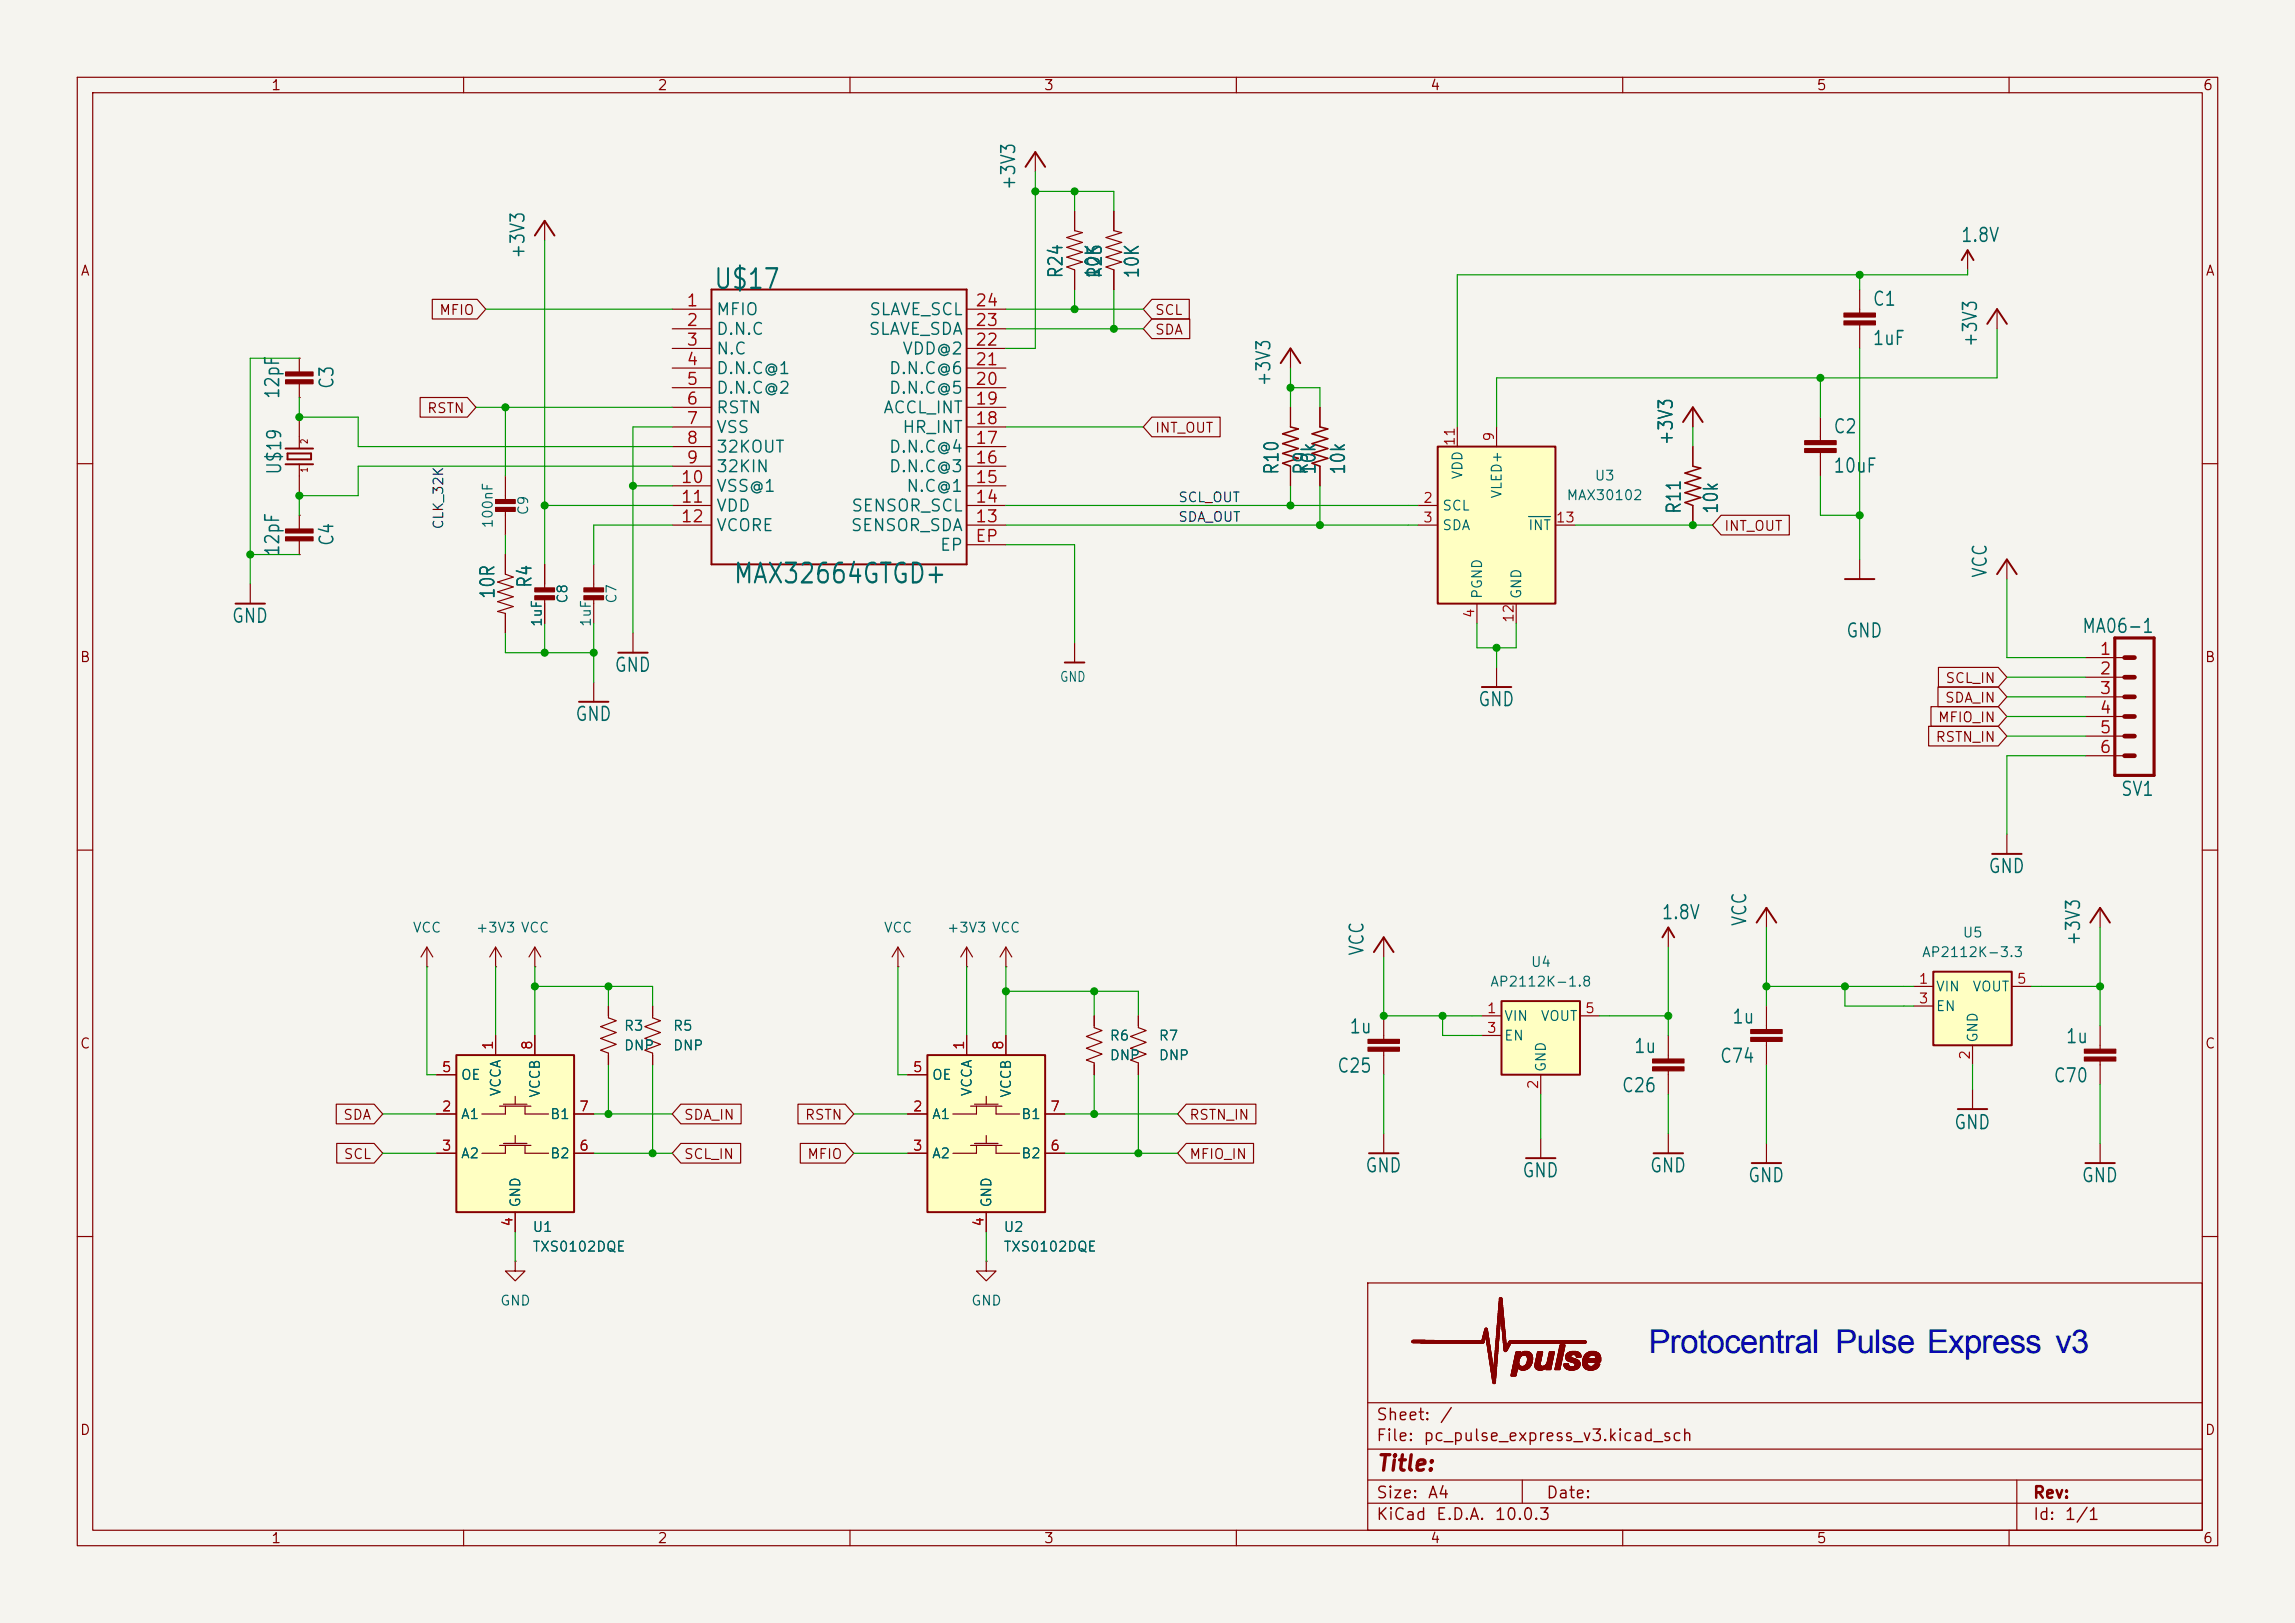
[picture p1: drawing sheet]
<svg xmlns="http://www.w3.org/2000/svg" width="297mm" height="210mm" viewBox="0 0 297 210" stroke-linecap="round" stroke-linejoin="round" font-family="sans-serif">
<defs><g id="words">
<text font-size="4.2" fill="#0000c2" x="213.4" y="175">Protocentral Pulse Express v3</text>
<g font-size="2.5" fill="#006464">
<text x="92.3" y="38">U$17</text>
<text x="94.8" y="76.1">MAX32664GTGD+</text>
</g>
<text font-size="2" fill="#840000" x="178" y="190.8">Title:</text>
<g font-size="1.8" fill="#006464">
<text x="131.8" y="24.7" transform="rotate(-90 131.8 24.7)">+3V3</text>
<text x="68.3" y="33.6" transform="rotate(-90 68.3 33.6)">+3V3</text>
<text x="253.7" y="31.8">1.8V</text>
<text x="138" y="36.1" transform="rotate(-90 138 36.1)">R24</text>
<text x="142.8" y="36.1" transform="rotate(-90 142.8 36.1)">10K</text>
<text x="143" y="36.1" transform="rotate(-90 143 36.1)">R25</text>
<text x="147.8" y="36.1" transform="rotate(-90 147.8 36.1)">10K</text>
<text x="242.2" y="40">C1</text>
<text x="242.2" y="45.1">1uF</text>
<text x="256.3" y="45" transform="rotate(-90 256.3 45)">+3V3</text>
<text x="36.6" y="51.7" transform="rotate(-90 36.6 51.7)">12pF</text>
<text x="43.6" y="50.4" transform="rotate(-90 43.6 50.4)">C3</text>
<text x="164.9" y="50.1" transform="rotate(-90 164.9 50.1)">+3V3</text>
<text x="216.9" y="57.7" transform="rotate(-90 216.9 57.7)">+3V3</text>
<text x="237.2" y="56.5">C2</text>
<text x="36.8" y="61.5" transform="rotate(-90 36.8 61.5)">U$19</text>
<text x="165.9" y="61.5" transform="rotate(-90 165.9 61.5)">R10</text>
<text x="169.7" y="61.5" transform="rotate(-90 169.7 61.5)">R9</text>
<text x="170.7" y="61.5" transform="rotate(-90 170.7 61.5)">10k</text>
<text x="174.5" y="61.5" transform="rotate(-90 174.5 61.5)">10k</text>
<text x="237.2" y="61.6">10uF</text>
<text x="43.6" y="70.8" transform="rotate(-90 43.6 70.8)">C4</text>
<text x="218" y="66.6" transform="rotate(-90 218 66.6)">R11</text>
<text x="222.8" y="66.6" transform="rotate(-90 222.8 66.6)">10k</text>
<text x="36.6" y="72.1" transform="rotate(-90 36.6 72.1)">12pF</text>
<text x="64.4" y="77.6" transform="rotate(-90 64.4 77.6)">10R</text>
<text x="69.2" y="76.2" transform="rotate(-90 69.2 76.2)">R4</text>
<text x="257.6" y="74.9" transform="rotate(-90 257.6 74.9)">VCC</text>
<text x="29.9" y="81">GND</text>
<text x="238.8" y="82.9">GND</text>
<text x="269.3" y="82.3">MA06-1</text>
<text x="79.4" y="87.4">GND</text>
<text x="74.3" y="93.7">GND</text>
<text x="191.2" y="91.8">GND</text>
<text x="274.4" y="103.4">SV1</text>
<text x="257.2" y="113.4">GND</text>
<text x="214.9" y="119.4">1.8V</text>
<text x="226.4" y="120" transform="rotate(-90 226.4 120)">VCC</text>
<text x="176.9" y="123.8" transform="rotate(-90 176.9 123.8)">VCC</text>
<text x="269.6" y="122.5" transform="rotate(-90 269.6 122.5)">+3V3</text>
<text x="174.5" y="134.2">1u</text>
<text x="211.4" y="136.7">1u</text>
<text x="222.5" y="138">C74</text>
<text x="224.1" y="132.9">1u</text>
<text x="267.2" y="135.4">1u</text>
<text x="172.9" y="139.2">C25</text>
<text x="209.8" y="141.8">C26</text>
<text x="265.7" y="140.5">C70</text>
<text x="252.8" y="146.6">GND</text>
<text x="176.6" y="152.2">GND</text>
<text x="196.9" y="152.8">GND</text>
<text x="213.4" y="152.2">GND</text>
<text x="226.1" y="153.4">GND</text>
<text x="269.3" y="153.4">GND</text>
</g>
<g font-size="1.5" fill="#a90000">
<text x="88.7" y="40">1</text>
<text x="126.1" y="40">24</text>
<text x="88.7" y="42.6">2</text>
<text x="88.7" y="45.1">3</text>
<text x="88.7" y="47.6">4</text>
<text x="126.1" y="47.6">21</text>
<text x="126.1" y="45.1">22</text>
<text x="126.1" y="42.6">23</text>
<text x="88.7" y="50.2">5</text>
<text x="88.7" y="52.7">6</text>
<text x="126.1" y="52.7">19</text>
<text x="126.1" y="50.2">20</text>
<text x="88.7" y="55.3">7</text>
<text x="88.7" y="57.8">8</text>
<text x="126.1" y="57.8">17</text>
<text x="126.1" y="55.3">18</text>
<text x="88" y="62.9">10</text>
<text x="88" y="65.4">11</text>
<text x="88.7" y="60.3">9</text>
<text x="126.1" y="65.4">14</text>
<text x="126.1" y="62.9">15</text>
<text x="126.1" y="60.3">16</text>
<text x="88" y="68">12</text>
<text x="126.1" y="70.5">EP</text>
<text x="126.1" y="68">13</text>
<text x="271.6" y="85.1">1</text>
<text x="271.6" y="87.7">2</text>
<text x="271.6" y="90.2">3</text>
<text x="271.6" y="92.7">4</text>
<text x="271.6" y="95.3">5</text>
<text x="271.6" y="97.8">6</text>
</g>
<g font-size="1.5" fill="#006464">
<text x="92.6" y="41.2">MFIO</text>
<text x="112.4" y="41.2">SLAVE_SCL</text>
<text x="92.6" y="43.7">D.N.C</text>
<text x="92.6" y="46.3">N.C</text>
<text x="112.3" y="43.7">SLAVE_SDA</text>
<text x="116.7" y="46.3">VDD@2</text>
<text x="92.6" y="48.8">D.N.C@1</text>
<text x="92.6" y="51.3">D.N.C@2</text>
<text x="92.6" y="53.9">RSTN</text>
<text x="114.2" y="53.9">ACCL_INT</text>
<text x="114.9" y="51.3">D.N.C@5</text>
<text x="114.9" y="48.8">D.N.C@6</text>
<text x="92.6" y="56.4">VSS</text>
<text x="92.6" y="59">32KOUT</text>
<text x="114.9" y="59">D.N.C@4</text>
<text x="116.7" y="56.4">HR_INT</text>
<text x="92.6" y="61.5">32KIN</text>
<text x="92.6" y="64">VSS@1</text>
<text x="114.9" y="61.5">D.N.C@3</text>
<text x="117.2" y="64">N.C@1</text>
<text x="92.6" y="66.6">VDD</text>
<text x="92.6" y="69.1">VCORE</text>
<text x="110" y="69.1">SENSOR_SDA</text>
<text x="110.1" y="66.6">SENSOR_SCL</text>
<text x="121.5" y="71.7">EP</text>
</g>
<g font-size="1.5" fill="#840000">
<text x="178" y="184.2">Sheet:</text>
<text x="186.2" y="184.2">/</text>
<text x="178" y="186.9">File:</text>
<text x="184.1" y="186.9">pc_pulse_express_v3.kicad_sch</text>
<text x="178" y="197.1">KiCad</text>
<text x="178" y="194.3">Size:</text>
<text x="184.7" y="194.3">A4</text>
<text x="185.7" y="197.1">E.D.A.</text>
<text x="193.3" y="197.1">10.0.3</text>
<text x="200" y="194.3">Date:</text>
<text x="263" y="194.3">Rev:</text>
<text x="263" y="197.1">Id:</text>
<text x="267.1" y="197.1">1/1</text>
</g>
<g font-size="1.3" fill="#840000">
<text x="35" y="12">1</text>
<text x="85" y="12">2</text>
<text x="135" y="12">3</text>
<text x="185" y="12">4</text>
<text x="235" y="12">5</text>
<text x="285" y="12">6</text>
<text x="10.3" y="36">A</text>
<text x="285.3" y="36">A</text>
<text x="56.8" y="41.1">MFIO</text>
<text x="149.4" y="41.1">SCL</text>
<text x="149.4" y="43.6">SDA</text>
<text x="55.2" y="53.8">RSTN</text>
<text x="149.4" y="56.3">INT_OUT</text>
<text x="223" y="69">INT_OUT</text>
<text x="10.3" y="86">B</text>
<text x="251.7" y="88.7">SCL_IN</text>
<text x="285.3" y="86">B</text>
<text x="250.7" y="93.8">MFIO_IN</text>
<text x="251.6" y="91.2">SDA_IN</text>
<text x="250.4" y="96.3">RSTN_IN</text>
<text x="10.3" y="136">C</text>
<text x="285.3" y="136">C</text>
<text x="44.3" y="145.2">SDA</text>
<text x="88.4" y="145.2">SDA_IN</text>
<text x="104.1" y="145.2">RSTN</text>
<text x="153.8" y="145.2">RSTN_IN</text>
<text x="44.4" y="150.3">SCL</text>
<text x="88.4" y="150.3">SCL_IN</text>
<text x="104.4" y="150.3">MFIO</text>
<text x="153.8" y="150.3">MFIO_IN</text>
<text x="10.3" y="186">D</text>
<text x="285.3" y="186">D</text>
<text x="35" y="200">1</text>
<text x="85" y="200">2</text>
<text x="135" y="200">3</text>
<text x="185" y="200">4</text>
<text x="235" y="200">5</text>
<text x="285" y="200">6</text>
</g>
<g font-size="1.3" fill="#a90000">
<text x="188.6" y="57.8" transform="rotate(-90 188.6 57.8)">11</text>
<text x="193.6" y="57.2" transform="rotate(-90 193.6 57.2)">9</text>
<text x="184.1" y="65.4">2</text>
<text x="184.1" y="67.9">3</text>
<text x="201.3" y="67.9">13</text>
<text x="191.1" y="80.1" transform="rotate(-90 191.1 80.1)">4</text>
<text x="196.2" y="80.7" transform="rotate(-90 196.2 80.7)">12</text>
<text x="192.3" y="131.4">1</text>
<text x="205" y="131.4">5</text>
<text x="248.2" y="127.6">1</text>
<text x="248.2" y="130.1">3</text>
<text x="260.9" y="127.6">5</text>
<text x="64.1" y="136" transform="rotate(-90 64.1 136)">1</text>
<text x="69.2" y="136" transform="rotate(-90 69.2 136)">8</text>
<text x="125.1" y="136" transform="rotate(-90 125.1 136)">1</text>
<text x="130.1" y="136" transform="rotate(-90 130.1 136)">8</text>
<text x="192.3" y="134">3</text>
<text x="255.2" y="137.2" transform="rotate(-90 255.2 137.2)">2</text>
<text x="57.1" y="139">5</text>
<text x="118" y="139">5</text>
<text x="199.4" y="141" transform="rotate(-90 199.4 141)">2</text>
<text x="57.1" y="144.1">2</text>
<text x="57.1" y="149.2">3</text>
<text x="74.9" y="149.2">6</text>
<text x="74.9" y="144.1">7</text>
<text x="118" y="144.1">2</text>
<text x="118" y="149.2">3</text>
<text x="135.8" y="149.2">6</text>
<text x="135.8" y="144.1">7</text>
<text x="66.6" y="158.8" transform="rotate(-90 66.6 158.8)">4</text>
<text x="127.6" y="158.8" transform="rotate(-90 127.6 158.8)">4</text>
</g>
<g font-size="1.3" fill="#006464">
<text x="189.6" y="62.1" transform="rotate(-90 189.6 62.1)">VDD</text>
<text x="194.6" y="64.6" transform="rotate(-90 194.6 64.6)">VLED+</text>
<text x="202.6" y="65">MAX30102</text>
<text x="206.3" y="62.5">U3</text>
<text x="64.1" y="68.5" transform="rotate(-90 64.1 68.5)">100nF</text>
<text x="68.7" y="66.8" transform="rotate(-90 68.7 66.8)">C9</text>
<text x="186.6" y="66.4">SCL</text>
<text x="186.6" y="68.9">SDA</text>
<text x="197.7" y="68.9">INT</text>
<text x="192.1" y="77.6" transform="rotate(-90 192.1 77.6)">PGND</text>
<text x="197.2" y="77.6" transform="rotate(-90 197.2 77.6)">GND</text>
<text x="70.4" y="81.2" transform="rotate(-90 70.4 81.2)">1uF</text>
<text x="73.7" y="78.2" transform="rotate(-90 73.7 78.2)">C8</text>
<text x="76.8" y="81.2" transform="rotate(-90 76.8 81.2)">1uF</text>
<text x="80.1" y="78.2" transform="rotate(-90 80.1 78.2)">C7</text>
<text x="137.1" y="88.5">GND</text>
<text x="53.3" y="121">VCC</text>
<text x="61.5" y="121">+3V3 VCC</text>
<text x="114.3" y="121">VCC</text>
<text x="122.5" y="121">+3V3 VCC</text>
<text x="198" y="125.4">U4</text>
<text x="248.6" y="124.2">AP2112K-3.3</text>
<text x="253.9" y="121.6">U5</text>
<text x="192.8" y="128">AP2112K-1.8</text>
<text x="250.4" y="128.6">VIN</text>
<text x="250.4" y="131.1">EN</text>
<text x="255.2" y="128.6">VOUT</text>
<text x="80.7" y="133.7">R3</text>
<text x="80.7" y="136.2">DNP</text>
<text x="87" y="133.7">R5</text>
<text x="87" y="136.2">DNP</text>
<text x="143.5" y="135">R6</text>
<text x="143.5" y="137.5">DNP</text>
<text x="149.9" y="135">R7</text>
<text x="149.9" y="137.5">DNP</text>
<text x="194.6" y="132.4">VIN</text>
<text x="194.6" y="135">EN</text>
<text x="199.3" y="132.4">VOUT</text>
<text x="256.2" y="135" transform="rotate(-90 256.2 135)">GND</text>
<text x="59.6" y="140">OE</text>
<text x="65.1" y="142" transform="rotate(-90 65.1 142)">VCCA</text>
<text x="70.2" y="142.1" transform="rotate(-90 70.2 142.1)">VCCB</text>
<text x="120.5" y="140">OE</text>
<text x="126.1" y="142" transform="rotate(-90 126.1 142)">VCCA</text>
<text x="131.1" y="142.1" transform="rotate(-90 131.1 142.1)">VCCB</text>
<text x="200.4" y="138.8" transform="rotate(-90 200.4 138.8)">GND</text>
<text x="59.6" y="145.1">A1</text>
<text x="71.1" y="145.1">B1</text>
<text x="120.5" y="145.1">A1</text>
<text x="132.1" y="145.1">B1</text>
<text x="59.6" y="150.2">A2</text>
<text x="71.1" y="150.2">B2</text>
<text x="120.5" y="150.2">A2</text>
<text x="132.1" y="150.2">B2</text>
<text x="67.6" y="156.3" transform="rotate(-90 67.6 156.3)">GND</text>
<text x="68.8" y="159.7">U1</text>
<text x="128.6" y="156.3" transform="rotate(-90 128.6 156.3)">GND</text>
<text x="129.8" y="159.7">U2</text>
<text x="68.8" y="162.3">TXS0102DQE</text>
<text x="129.8" y="162.3">TXS0102DQE</text>
<text x="64.6" y="169.2">GND</text>
<text x="125.6" y="169.2">GND</text>
</g>
<g font-size="1.2" fill="#0f0f0f">
<text x="152.4" y="65.3">SCL_OUT</text>
<text x="57.7" y="68.6" transform="rotate(-90 57.7 68.6)">CLK_32K</text>
<text x="152.4" y="67.8">SDA_OUT</text>
</g>
<g font-size=".9" fill="#840000">
<text x="40" y="57.5" transform="rotate(-90 40 57.5)">2</text>
<text x="40" y="61.2" transform="rotate(-90 40 61.2)">1</text>
</g>
</g></defs>
<path d="M0 0h297v210h-297z" fill="#f5f4ef" stroke="#f5f4ef" stroke-width=".13"/>
<g fill="none" stroke="#840000" stroke-width=".15">
<path d="M10 10h277v190h-277zM12 12h273v186h-273zM60 10v2M110 10v2M160 10v2M210 10v2M260 10v2M167 52.7v2.5M10 60h2M167 60.3v2.6M285 60h2M10 110h2"/>
<path d="M285 110h2M116.2 125.1h.1M116.2 122.6l-.8 1.2M116.2 122.6l.8 1.2M116.2 122.6v2.5M125.1 125.1h.1M125.1 122.6l-.8 1.2M125.1 122.6l.8 1.2M125.1 122.6v2.5M130.2 125.1h.1M130.2 122.6l-.8 1.2M130.2 122.6l.7 1.2"/>
<path d="M130.2 122.6v2.5M147.3 131.4v1.6l1 .4-2 .7 2 .8-2 .7 2 .8-2 .8 1 .3v1.6M179.1 121.3v2.5M179.1 146.7v2.5M10 160h2M66.7 163.2v1.3h1.2l-1.2 1.2-1.3-1.2h1.3M66.7 163.2h.1M177 166h108v32h-108zM285 160h2M60 198v2M110 198v2M160 198v2"/>
<path d="M177 194.5h108M177 191.5h108M177 187.5h108M177 181.5h108M197 191.5v3M210 198v2M260 198v2M261 191.5v6.5"/>
</g>
<path d="M167 55.2l1 .3-2 .6 2 .7-2 .6 2 .6-2 .7 2 .6-2 .6 1 .4" fill="none" stroke="#840000" stroke-width=".2"/>
<path d="M177.8 123.2l1.3-1.9 1.2 1.9M177.2 149.2h3.8" fill="none" stroke="#840000" stroke-width=".25"/>
<path d="M120 136.5h15.3v20.3h-15.3z" fill="#ffffc2"/>
<path d="M217.8 54.6l1.3-1.9 1.2 1.9M120 136.5h15.3v20.3h-15.3z" fill="none" stroke="#840000" stroke-width=".25"/>
<g fill="none" stroke="#840000" stroke-width=".15">
<path d="M219.1 52.7v2.5M219.1 57.8v2.5M219.1 65.4v2.5M117.5 139.1h2.5M125.1 134v2.5M130.2 134v2.5M117.5 149.2h2.5M117.5 144.1h2.5M125.6 148.2h4.1M125.6 143.1h4.1M126.1 148h3.1M126.1 142.9h3.1"/>
<path d="M126.4 148.2v1h-3.1M126.4 143.1v1h-3.1M127.6 141.9v1M127.6 146.9v1.1M127.6 156.8v2.6M128.9 148.2v1h3.1M128.9 143.1v1h3.1M135.3 149.2h2.5M135.3 144.1h2.5M127.6 163.2v1.3h1.3l-1.3 1.2-1.2-1.2h1.2M127.6 163.2h.1"/>
</g>
<path d="M219.1 60.3l1 .3-2 .6 2 .6-2 .7 2 .6-2 .7 2 .6-2 .6 1 .4" fill="none" stroke="#840000" stroke-width=".2"/>
<path d="M194.3 129.5h10.2v9.6h-10.2z" fill="#ffffc2"/>
<path d="M92.1 37.5h33v35.5h-33zM253.9 33.7l.7-1.3 .8 1.3M257.2 41.9l1.2-1.9 1.3 1.9M238.8 74.9h3.8M258.4 74.3l1.3-1.9 1.3 1.9M191.8 88.9h3.8M194.3 129.5h10.2v9.6h-10.2zM197.5 149.9h3.8M214 149.2h3.8" fill="none" stroke="#840000" stroke-width=".25"/>
<g fill="none" stroke="#840000" stroke-width=".15">
<path d="M240.7 37.5v3M254.6 32.4v2.5M87 40h5.1M87 42.5h5.1M87 45.1h5.1M87 47.6h5.1M87 50.2h5.1M87 52.7h5.1M87 55.2h5.1M87 57.8h5.1M125.1 40h5.1M125.1 42.5h5.1"/>
<path d="M125.1 45.1h5.1M125.1 47.6h5.1M125.1 50.2h5.1M125.1 52.7h5.1M125.1 55.2h5.1M125.1 57.8h5.1M235.6 54v3M235.6 58.5v3.1M240.7 42v3.1M258.4 40v2.5M87 60.3h5.1M87 62.9h5.1"/>
<path d="M87 65.4h5.1M87 67.9h5.1M125.1 60.3h5.1M125.1 62.9h5.1M125.1 65.4h5.1M125.1 67.9h5.1M125.1 70.5h5.1M240.7 72.4v2.5M259.7 72.4v2.5M193.7 86.4v2.5M191.8 131.4h2.5M191.8 134h2.5"/>
<path d="M199.4 139.1v2.5M204.5 131.4h2.5M215.9 134v3M215.9 138.6v3M199.4 147.3v2.6M215.9 146.7v2.5"/>
</g>
<g fill="#840000" stroke="#840000" stroke-width=".15">
<path d="M238.6 40.5h4.1v.5h-4.1z"/>
<path d="M238.6 41.5h4.1v.5h-4.1z"/>
<path d="M213.9 138h4v.6h-4z"/>
<path d="M213.9 137h4v.5h-4z"/>
<path d="M182.7 173.5l9.4 .1z"/>
<path d="M182.7 173.6h9.4z"/>
<path d="M182.7 173.5h9.4z"/>
<path d="M182.7 173.6l9.4 .1z"/>
<path d="M182.7 173.7h9.4z"/>
<path d="M182.8 173.5h7.8z"/>
<path d="M182.8 173.7h9.2z"/>
<path d="M182.8 173.4l2.8 .1z"/>
<path d="M182.8 173.4h1.6z"/>
<path d="M183.8 173.7l8.2 .1z"/>
<path d="M189.1 173.8h2.9z"/>
<path d="M191.8 173.5h.3z"/>
<path d="M191.8 173.4h.3z"/>
<path d="M191.8 173.4l.3 .1z"/>
<path d="M191.8 173.3h.3z"/>
<path d="M191.8 173.3l.3 .1z"/>
<path d="M191.8 173.2l.4 .1z"/>
<path d="M191.8 173.3h.4z"/>
<path d="M191.9 173.1h.3z"/>
<path d="M191.9 173.1l.3 .1z"/>
<path d="M191.9 173.2h.3z"/>
<path d="M191.9 173h.3z"/>
<path d="M191.9 173l.3 .1z"/>
<path d="M191.9 172.9l.3 .1z"/>
<path d="M191.9 172.8l.4 .1z"/>
<path d="M191.9 172.9h.4z"/>
<path d="M191.9 172.9h.3z"/>
<path d="M192 172.7l.6 .1z"/>
<path d="M192 172.8h.6z"/>
<path d="M192 172.7h.6z"/>
<path d="M192 172.5l.6 .1z"/>
<path d="M192 172.6h.6z"/>
<path d="M192 172.6l.6 .1z"/>
<path d="M192 172.4l.5 .1z"/>
<path d="M192 172.5h.5z"/>
<path d="M192.1 172.4h.4z"/>
<path d="M192.1 172.3h.4z"/>
<path d="M192.1 172.3l.4 .1z"/>
<path d="M192.1 172.1l.4 .1z"/>
<path d="M192.1 172.2h.4z"/>
<path d="M192.1 172.2l.4 .1z"/>
<path d="M192.1 172.1h.4z"/>
<path d="M192.2 172h.3z"/>
<path d="M192.2 172l.3 .1z"/>
<path d="M192.2 171.9h.2z"/>
<path d="M192.2 171.9l.3 .1z"/>
<path d="M192.3 171.8l.1 .1z"/>
<path d="M192.3 171.9h.1z"/>
<path d="M192.3 172.8l.3 .1z"/>
<path d="M192.3 172.9h.3z"/>
<path d="M192.3 172.9l.3 .1z"/>
<path d="M192.3 173h.3z"/>
<path d="M192.3 173l.3 .1z"/>
<path d="M192.3 173.1h.3z"/>
<path d="M192.3 173.1l.3 .1z"/>
<path d="M192.3 173.2h.3z"/>
<path d="M192.3 173.2h.4z"/>
<path d="M192.3 173.2l.4 .1z"/>
<path d="M192.3 173.3h.4z"/>
<path d="M192.4 173.3h.3z"/>
<path d="M192.4 173.3l.3 .1z"/>
<path d="M192.4 173.4h.3z"/>
<path d="M192.4 173.4l.3 .1z"/>
<path d="M192.4 173.5h.3z"/>
<path d="M192.4 173.5l.3 .1z"/>
<path d="M192.4 173.6h.3z"/>
<path d="M192.4 173.6l.3 .1z"/>
<path d="M192.4 173.7h.3z"/>
<path d="M192.4 173.7l.3 .1z"/>
<path d="M192.4 173.8h.3z"/>
<path d="M192.4 173.8l.3 .1z"/>
<path d="M192.4 173.9h.3z"/>
<path d="M192.4 173.9h.4z"/>
<path d="M192.4 173.9l.4 .1z"/>
<path d="M192.4 174h.4z"/>
<path d="M192.5 174h.3z"/>
<path d="M192.5 174l.3 .1z"/>
<path d="M192.5 174.1h.3z"/>
<path d="M192.5 174.1l.3 .1z"/>
<path d="M192.5 174.2h.3z"/>
<path d="M192.5 174.2l.3 .1z"/>
<path d="M192.5 174.3h.3z"/>
<path d="M192.5 174.3l.3 .1z"/>
<path d="M192.5 174.4h.3z"/>
<path d="M192.5 174.4l.3 .1z"/>
<path d="M192.5 174.5h.3z"/>
<path d="M192.5 174.5l.4 .1z"/>
<path d="M192.5 174.6h.4z"/>
<path d="M192.6 174.6h.3z"/>
<path d="M192.6 174.6l.3 .1z"/>
<path d="M192.6 174.7h.3z"/>
<path d="M192.6 174.7l.3 .1z"/>
<path d="M192.6 174.8h.3z"/>
<path d="M192.6 174.8l.3 .1z"/>
<path d="M192.6 174.9h.3z"/>
<path d="M192.6 174.9l.3 .1z"/>
<path d="M192.6 175h.3z"/>
<path d="M192.6 175l.4 .1z"/>
<path d="M192.6 175.1h.4z"/>
<path d="M192.6 175.1l.4 .1z"/>
<path d="M192.6 175.2h.4z"/>
<path d="M192.6 175.2l.4 .1z"/>
<path d="M192.6 175.3h.4z"/>
<path d="M192.7 175.3h.3z"/>
<path d="M192.7 175.3l.3 .1z"/>
<path d="M192.7 175.4h.3z"/>
<path d="M192.7 175.4l.3 .1z"/>
<path d="M192.7 175.5h.3z"/>
<path d="M192.7 175.5l.3 .1z"/>
<path d="M192.7 175.6h.3z"/>
<path d="M192.7 175.6l.3 .1z"/>
<path d="M192.7 175.7h.3z"/>
<path d="M192.7 175.7h.4z"/>
<path d="M192.7 175.7l.4 .1z"/>
<path d="M192.7 175.8h.4z"/>
<path d="M192.7 175.8l.4 .1z"/>
<path d="M192.7 175.9h.4z"/>
<path d="M192.7 175.9l.4 .1z"/>
<path d="M192.7 176h.4z"/>
<path d="M192.8 176h.3z"/>
<path d="M192.8 176l.3 .1z"/>
<path d="M192.8 176.1h.3z"/>
<path d="M192.8 176.1l.3 .1z"/>
<path d="M192.8 176.2h.3z"/>
<path d="M192.8 176.2l.3 .1z"/>
<path d="M192.8 176.3h.3z"/>
<path d="M192.8 176.3l.3 .1z"/>
<path d="M192.8 176.4h.3z"/>
<path d="M192.8 176.4h.4z"/>
<path d="M192.8 176.4l.4 .1z"/>
<path d="M192.8 176.5h.4z"/>
<path d="M192.8 176.5l.4 .1z"/>
<path d="M192.8 176.6h.4z"/>
<path d="M192.9 176.6h.3z"/>
<path d="M192.9 176.6l.3 .1z"/>
<path d="M192.9 176.7h.3z"/>
<path d="M192.9 176.7l.3 .1z"/>
<path d="M192.9 176.8h.3z"/>
<path d="M192.9 176.8l.3 .1z"/>
<path d="M192.9 176.9h.3z"/>
<path d="M192.9 176.9l.3 .1z"/>
<path d="M192.9 177h.3z"/>
<path d="M192.9 177l.3 .1z"/>
<path d="M192.9 177.1h.3z"/>
<path d="M192.9 177.1h.4z"/>
<path d="M193 177.1l.3 .1z"/>
<path d="M193 177.2h.3z"/>
<path d="M193 177.2l.3 .1z"/>
<path d="M193 177.3h.3z"/>
<path d="M193 177.3l.3 .1z"/>
<path d="M193 177.4h.3z"/>
<path d="M193 177.4h.6z"/>
<path d="M193 177.4l.6 .1z"/>
<path d="M193 177.5h.6z"/>
<path d="M193 177.5l.6 .1z"/>
<path d="M193 177.6h.6z"/>
<path d="M193 177.6l.6 .1z"/>
<path d="M193 177.7h.6z"/>
<path d="M193 177.7l.6 .1z"/>
<path d="M193 177.8h.6z"/>
<path d="M193.1 177.8h.5z"/>
<path d="M193.1 177.8l.5 .1z"/>
<path d="M193.1 177.9h.5z"/>
<path d="M193.1 177.9l.5 .1z"/>
<path d="M193.1 178h.5z"/>
<path d="M193.1 178l.5 .1z"/>
<path d="M193.1 178.1h.5z"/>
<path d="M193.1 178.1l.5 .1z"/>
<path d="M193.1 178.2h.5z"/>
<path d="M193.1 178.2l.5 .1z"/>
<path d="M193.1 178.3h.5z"/>
<path d="M193.1 178.3l.4 .1z"/>
<path d="M193.1 178.4h.4z"/>
<path d="M193.1 178.4l.4 .1z"/>
<path d="M193.1 178.5h.4z"/>
<path d="M193.2 178.5h.3z"/>
<path d="M193.2 178.5l.3 .1z"/>
<path d="M193.2 178.6h.3z"/>
<path d="M193.2 178.6l.3 .1z"/>
<path d="M193.2 178.7h.3z"/>
<path d="M193.2 178.7l.3 .1z"/>
<path d="M193.2 178.8h.3z"/>
<path d="M193.2 178.8l.3 .1z"/>
<path d="M193.2 178.9h.3z"/>
<path d="M193.2 178.9l.3 .1z"/>
<path d="M193.2 179h.3z"/>
<path d="M193.3 179h.2z"/>
<path d="M193.3 179h.1z"/>
<path d="M193.3 177.4h.3z"/>
<path d="M193.3 177.1h.4z"/>
<path d="M193.3 177.1l.3 .1z"/>
<path d="M193.3 177.2h.3z"/>
<path d="M193.3 177.2l.3 .1z"/>
<path d="M193.3 177.3h.3z"/>
<path d="M193.3 177.3l.3 .1z"/>
<path d="M193.4 176.6l.3 .1z"/>
<path d="M193.4 176.7h.3z"/>
<path d="M193.4 176.7l.3 .1z"/>
<path d="M193.4 176.8h.3z"/>
<path d="M193.4 176.8l.3 .1z"/>
<path d="M193.4 176.9h.3z"/>
<path d="M193.4 176.9l.3 .1z"/>
<path d="M193.4 177h.3z"/>
<path d="M193.4 177l.3 .1z"/>
<path d="M193.4 177.1h.3z"/>
<path d="M193.4 176.3h.3z"/>
<path d="M193.4 176.3l.3 .1z"/>
<path d="M193.4 176.4h.3z"/>
<path d="M193.4 176.4l.3 .1z"/>
<path d="M193.4 176.5h.3z"/>
<path d="M193.4 176.5l.3 .1z"/>
<path d="M193.4 176.6h.3z"/>
<path d="M193.4 176.1h.3z"/>
<path d="M193.4 176.1l.3 .1z"/>
<path d="M193.4 176.2h.3z"/>
<path d="M193.4 176.2l.3 .1z"/>
<path d="M193.4 175.7h.4z"/>
<path d="M193.4 175.7l.4 .1z"/>
<path d="M193.4 175.8h.4z"/>
<path d="M193.4 175.8l.4 .1z"/>
<path d="M193.4 175.9h.3z"/>
<path d="M193.4 175.9l.3 .1z"/>
<path d="M193.4 176h.3z"/>
<path d="M193.4 176l.3 .1z"/>
<path d="M193.5 175.3h.3z"/>
<path d="M193.5 175.3l.3 .1z"/>
<path d="M193.5 175.4h.3z"/>
<path d="M193.5 175.4l.3 .1z"/>
<path d="M193.5 175.5h.3z"/>
<path d="M193.5 175.5l.3 .1z"/>
<path d="M193.5 175.6h.3z"/>
<path d="M193.5 175.6l.3 .1z"/>
<path d="M193.5 175.7h.3z"/>
<path d="M193.5 175.1h.3z"/>
<path d="M193.5 175.1l.3 .1z"/>
<path d="M193.5 175.2h.3z"/>
<path d="M193.5 175.2l.3 .1z"/>
<path d="M193.5 174.7l.3 .1z"/>
<path d="M193.5 174.8h.3z"/>
<path d="M193.5 174.8l.3 .1z"/>
<path d="M193.5 174.9h.3z"/>
<path d="M193.5 174.9l.3 .1z"/>
<path d="M193.5 175h.3z"/>
<path d="M193.5 175l.3 .1z"/>
<path d="M193.5 174.4h.4z"/>
<path d="M193.5 174.4l.4 .1z"/>
<path d="M193.5 174.5h.4z"/>
<path d="M193.5 174.5h.3z"/>
<path d="M193.5 174.5l.3 .1z"/>
<path d="M193.5 174.6h.3z"/>
<path d="M193.5 174.6l.3 .1z"/>
<path d="M193.5 174.7h.3z"/>
<path d="M193.6 174.1l.3 .1z"/>
<path d="M193.6 174.2h.3z"/>
<path d="M193.6 174.2l.3 .1z"/>
<path d="M193.6 174.3h.3z"/>
<path d="M193.6 174.3l.3 .1z"/>
<path d="M193.6 173.8h.3z"/>
<path d="M193.6 173.8l.3 .1z"/>
<path d="M193.6 173.9h.3z"/>
<path d="M193.6 173.9l.3 .1z"/>
<path d="M193.6 174h.3z"/>
<path d="M193.6 174l.3 .1z"/>
<path d="M193.6 174.1h.3z"/>
<path d="M193.6 173.4h.3z"/>
<path d="M193.6 173.4l.3 .1z"/>
<path d="M193.6 173.5h.3z"/>
<path d="M193.6 173.5l.3 .1z"/>
<path d="M193.6 173.6h.3z"/>
<path d="M193.6 173.6l.3 .1z"/>
<path d="M193.6 173.7h.3z"/>
<path d="M193.6 173.7l.3 .1z"/>
<path d="M193.6 173.2h.4z"/>
<path d="M193.6 173.2l.4 .1z"/>
<path d="M193.6 173.3h.4z"/>
<path d="M193.6 173.3h.3z"/>
<path d="M193.6 173.3l.3 .1z"/>
<path d="M193.7 172.8l.3 .1z"/>
<path d="M193.7 172.9h.3z"/>
<path d="M193.7 172.9l.3 .1z"/>
<path d="M193.7 173h.3z"/>
<path d="M193.7 173l.3 .1z"/>
<path d="M193.7 173.1h.3z"/>
<path d="M193.7 173.1l.3 .1z"/>
<path d="M193.7 172.5h.3z"/>
<path d="M193.7 172.5l.3 .1z"/>
<path d="M193.7 172.6h.3z"/>
<path d="M193.7 172.6l.3 .1z"/>
<path d="M193.7 172.7h.3z"/>
<path d="M193.7 172.7l.3 .1z"/>
<path d="M193.7 172.8h.3z"/>
<path d="M193.7 172.2l.3 .1z"/>
<path d="M193.7 172.3h.3z"/>
<path d="M193.7 172.3l.3 .1z"/>
<path d="M193.7 172.4h.3z"/>
<path d="M193.7 172.4l.3 .1z"/>
<path d="M193.7 171.8l.4 .1z"/>
<path d="M193.7 171.9h.4z"/>
<path d="M193.7 171.9l.4 .1z"/>
<path d="M193.7 172h.4z"/>
<path d="M193.7 172h.3z"/>
<path d="M193.7 172l.3 .1z"/>
<path d="M193.7 172.1h.3z"/>
<path d="M193.7 172.1l.3 .1z"/>
<path d="M193.7 172.2h.3z"/>
<path d="M193.8 171.5h.3z"/>
<path d="M193.8 171.5l.3 .1z"/>
<path d="M193.8 171.6h.3z"/>
<path d="M193.8 171.6l.3 .1z"/>
<path d="M193.8 171.7h.3z"/>
<path d="M193.8 171.7l.3 .1z"/>
<path d="M193.8 171.8h.3z"/>
<path d="M193.8 171.3h.3z"/>
<path d="M193.8 171.3l.3 .1z"/>
<path d="M193.8 171.4h.3z"/>
<path d="M193.8 171.4l.3 .1z"/>
<path d="M193.8 170.9h.3z"/>
<path d="M193.8 170.9l.3 .1z"/>
<path d="M193.8 171h.3z"/>
<path d="M193.8 171l.3 .1z"/>
<path d="M193.8 171.1h.3z"/>
<path d="M193.8 171.1l.3 .1z"/>
<path d="M193.8 171.2h.3z"/>
<path d="M193.8 171.2l.3 .1z"/>
<path d="M193.8 170.5h.4z"/>
<path d="M193.8 170.5l.4 .1z"/>
<path d="M193.8 170.6h.4z"/>
<path d="M193.8 170.6l.4 .1z"/>
<path d="M193.8 170.7h.3z"/>
<path d="M193.8 170.7l.3 .1z"/>
<path d="M193.8 170.8h.3z"/>
<path d="M193.8 170.8l.3 .1z"/>
<path d="M193.9 170.3h.3z"/>
<path d="M193.9 170.3l.3 .1z"/>
<path d="M193.9 170.4h.3z"/>
<path d="M193.9 170.4l.3 .1z"/>
<path d="M193.9 170.5h.3z"/>
<path d="M193.9 169.9l.6 .1z"/>
<path d="M193.9 170h.6z"/>
<path d="M193.9 170h.7z"/>
<path d="M193.9 170l.7 .1z"/>
<path d="M193.9 170.1h.7z"/>
<path d="M193.9 170.1h.3z"/>
<path d="M193.9 170.1l.3 .1z"/>
<path d="M193.9 170.2h.3z"/>
<path d="M193.9 170.2l.3 .1z"/>
<path d="M193.9 169.6h.6z"/>
<path d="M193.9 169.6l.6 .1z"/>
<path d="M193.9 169.7h.6z"/>
<path d="M193.9 169.7l.6 .1z"/>
<path d="M193.9 169.8h.6z"/>
<path d="M193.9 169.8l.6 .1z"/>
<path d="M193.9 169.9h.6z"/>
<path d="M193.9 169.3l.6 .1z"/>
<path d="M193.9 169.4h.6z"/>
<path d="M193.9 169.4l.6 .1z"/>
<path d="M193.9 169.5h.6z"/>
<path d="M193.9 169.5l.6 .1z"/>
<path d="M194 169h.4z"/>
<path d="M194 169l.4 .1z"/>
<path d="M194 169.1h.4z"/>
<path d="M194 169.1l.4 .1z"/>
<path d="M194 169.2h.4z"/>
<path d="M194 169.2h.5z"/>
<path d="M194 169.2l.5 .1z"/>
<path d="M194 169.3h.5z"/>
<path d="M194 168.6h.4z"/>
<path d="M194 168.6l.4 .1z"/>
<path d="M194 168.7h.4z"/>
<path d="M194 168.7l.4 .1z"/>
<path d="M194 168.8h.4z"/>
<path d="M194 168.8l.4 .1z"/>
<path d="M194 168.9h.4z"/>
<path d="M194 168.9l.4 .1z"/>
<path d="M194 168.4h.4z"/>
<path d="M194 168.4l.4 .1z"/>
<path d="M194 168.5h.4z"/>
<path d="M194 168.5l.4 .1z"/>
<path d="M194 168h.4z"/>
<path d="M194 168l.4 .1z"/>
<path d="M194 168.1h.4z"/>
<path d="M194 168.1l.4 .1z"/>
<path d="M194 168.2h.4z"/>
<path d="M194 168.2l.4 .1z"/>
<path d="M194 168.3h.4z"/>
<path d="M194 168.3l.4 .1z"/>
<path d="M194.1 168h.2z"/>
<path d="M194.1 167.9l.2 .1z"/>
<path d="M194.1 167.9h.2z"/>
<path d="M194.2 170.1h.4z"/>
<path d="M194.2 170.1l.4 .1z"/>
<path d="M194.2 170.2h.4z"/>
<path d="M194.2 170.2l.4 .1z"/>
<path d="M194.3 170.3h.3z"/>
<path d="M194.3 170.3l.3 .1z"/>
<path d="M194.3 170.4h.3z"/>
<path d="M194.3 170.4l.3 .1z"/>
<path d="M194.3 170.5h.3z"/>
<path d="M194.3 170.5l.3 .1z"/>
<path d="M194.3 170.6h.3z"/>
<path d="M194.3 170.6l.3 .1z"/>
<path d="M194.3 170.7h.3z"/>
<path d="M194.3 170.7l.3 .1z"/>
<path d="M194.3 170.8h.3z"/>
<path d="M194.3 170.8l.3 .1z"/>
<path d="M194.3 170.9h.3z"/>
<path d="M194.3 170.9l.3 .1z"/>
<path d="M194.3 171h.3z"/>
<path d="M194.3 171l.3 .1z"/>
<path d="M194.3 171.1h.3z"/>
<path d="M194.3 171.1l.4 .1z"/>
<path d="M194.3 171.2h.4z"/>
<path d="M194.3 171.2l.4 .1z"/>
<path d="M194.3 171.3h.4z"/>
<path d="M194.3 171.3l.4 .1z"/>
<path d="M194.3 171.4h.4z"/>
<path d="M194.4 171.4h.3z"/>
<path d="M194.4 171.4l.3 .1z"/>
<path d="M194.4 171.5h.3z"/>
<path d="M194.4 171.5l.3 .1z"/>
<path d="M194.4 171.6h.3z"/>
<path d="M194.4 171.6l.3 .1z"/>
<path d="M194.4 171.7h.3z"/>
<path d="M194.4 171.7l.3 .1z"/>
<path d="M194.4 171.8h.3z"/>
<path d="M194.4 171.8l.3 .1z"/>
<path d="M194.4 171.9h.3z"/>
<path d="M194.4 171.9l.3 .1z"/>
<path d="M194.4 172h.3z"/>
<path d="M194.4 172l.3 .1z"/>
<path d="M194.4 172.1h.3z"/>
<path d="M194.4 172.1l.3 .1z"/>
<path d="M194.4 172.2h.3z"/>
<path d="M194.4 172.2h.4z"/>
<path d="M194.4 172.2l.4 .1z"/>
<path d="M194.4 172.3h.4z"/>
<path d="M194.4 172.3l.4 .1z"/>
<path d="M194.4 172.4h.4z"/>
<path d="M194.4 172.4l.4 .1z"/>
<path d="M194.4 172.5h.4z"/>
<path d="M194.4 172.5l.4 .1z"/>
<path d="M194.4 172.6h.4z"/>
<path d="M194.5 172.6l.3 .1z"/>
<path d="M194.5 172.7h.3z"/>
<path d="M194.5 172.7l.3 .1z"/>
<path d="M194.5 172.8h.3z"/>
<path d="M194.5 172.8l.3 .1z"/>
<path d="M194.5 172.9h.3z"/>
<path d="M194.5 172.9l.3 .1z"/>
<path d="M194.5 173h.3z"/>
<path d="M194.5 173l.3 .1z"/>
<path d="M194.5 173.1h.3z"/>
<path d="M194.5 173.1l.3 .1z"/>
<path d="M194.5 173.2h.3z"/>
<path d="M194.5 173.2l.3 .1z"/>
<path d="M194.5 173.3h.3z"/>
<path d="M194.5 173.3h.4z"/>
<path d="M194.5 173.3l.4 .1z"/>
<path d="M194.5 173.4h.4z"/>
<path d="M194.6 173.4l.3 .1z"/>
<path d="M194.6 173.5h.3z"/>
<path d="M194.6 173.5l.3 .1z"/>
<path d="M194.6 173.6h.3z"/>
<path d="M194.6 173.6l.3 .1z"/>
<path d="M194.6 173.7h.3z"/>
<path d="M194.6 173.7l.3 .1z"/>
<path d="M194.6 173.8h.3z"/>
<path d="M194.6 173.8l.3 .1z"/>
<path d="M194.6 173.9h.3z"/>
<path d="M194.6 173.9l.3 .1z"/>
<path d="M194.6 174h.3z"/>
<path d="M194.6 174l.3 .1z"/>
<path d="M194.6 174.1h.3z"/>
<path d="M194.6 174.1l.3 .1z"/>
<path d="M194.6 174.2h.3z"/>
<path d="M194.6 174.2h.7z"/>
<path d="M194.6 174.2l.7 .1z"/>
<path d="M194.6 174.3h.7z"/>
<path d="M194.6 174.3h.6z"/>
<path d="M194.6 174.3l.6 .1z"/>
<path d="M194.6 174.4h.6z"/>
<path d="M194.6 174.4l.6 .1z"/>
<path d="M194.6 174.5h.6z"/>
<path d="M194.6 174.5h.5z"/>
<path d="M194.6 174.5l.5 .1z"/>
<path d="M194.6 174.6h.5z"/>
<path d="M194.7 174.6h.4z"/>
<path d="M194.7 174.6l.4 .1z"/>
<path d="M194.7 174.7h.4z"/>
<path d="M194.7 174.7h.3z"/>
<path d="M194.7 174.7l.3 .1z"/>
<path d="M194.7 174.8h.3z"/>
<path d="M194.7 174.8h.2z"/>
<path d="M194.7 174.8l.2 .1z"/>
<path d="M194.8 174.9h.1z"/>
<path d="M195 174.2h.3z"/>
<path d="M195 174.1l.3 .1z"/>
<path d="M195 174.1h.4z"/>
<path d="M195 174l.4 .1z"/>
<path d="M195.1 174h.3z"/>
<path d="M195.1 173.9l.4 .1z"/>
<path d="M195.1 173.9h.4z"/>
<path d="M195.2 173.8h.3z"/>
<path d="M195.2 173.8l.3 .1z"/>
<path d="M195.2 173.7l10 .1z"/>
<path d="M195.2 173.8h10z"/>
<path d="M195.2 173.7h10.1z"/>
<path d="M195.2 173.7h10z"/>
<path d="M195.2 173.6l10.1 .1z"/>
<path d="M195.3 173.6h10z"/>
<path d="M195.3 173.5l9.9 .1z"/>
<path d="M195.3 173.5h9.9z"/>
<path d="M195.4 173.5h9.8z"/>
<path d="M195.5 178h.7z"/>
<path d="M195.6 177.8l.6 .1z"/>
<path d="M195.6 177.9h.6z"/>
<path d="M195.6 177.9l.6 .1z"/>
<path d="M195.6 177.7h.6z"/>
<path d="M195.6 177.7l.6 .1z"/>
<path d="M195.6 177.8h.6z"/>
<path d="M195.6 177.6h.7z"/>
<path d="M195.6 177.6l.7 .1z"/>
<path d="M195.6 177.7h.7z"/>
<path d="M195.6 177.5h.7z"/>
<path d="M195.6 177.5l.7 .1z"/>
<path d="M195.7 177.4h.6z"/>
<path d="M195.7 177.4l.6 .1z"/>
<path d="M195.7 177.5h.6z"/>
<path d="M195.7 177.2l.7 .1z"/>
<path d="M195.7 177.3h.6z"/>
<path d="M195.7 177.3l.6 .1z"/>
<path d="M195.7 177.1l.7 .1z"/>
<path d="M195.7 177.2h.7z"/>
<path d="M195.7 177h.7z"/>
<path d="M195.7 177l.7 .1z"/>
<path d="M195.7 177.1h.7z"/>
<path d="M195.8 176.9h2.2z"/>
<path d="M195.8 176.9h.6z"/>
<path d="M195.8 176.9l.6 .1z"/>
<path d="M195.8 177h.6z"/>
<path d="M195.8 176.8h1z"/>
<path d="M195.8 176.8h1.1z"/>
<path d="M195.8 176.8h2.2z"/>
<path d="M195.8 176.8l2.2 .1z"/>
<path d="M195.8 176.6l.8 .1z"/>
<path d="M195.8 176.7h.9z"/>
<path d="M195.8 176.7l.9 .1z"/>
<path d="M195.8 176.5h.8z"/>
<path d="M195.8 176.5l.8 .1z"/>
<path d="M195.8 176.6h.8z"/>
<path d="M195.9 176.4h.7z"/>
<path d="M195.9 176.4l.7 .1z"/>
<path d="M195.9 176.5h.7z"/>
<path d="M195.9 176.3h.6z"/>
<path d="M195.9 176.3l.6 .1z"/>
<path d="M195.9 176.4h.6z"/>
<path d="M195.9 176.2h.7z"/>
<path d="M195.9 176.2h.6z"/>
<path d="M195.9 176.2l.6 .1z"/>
<path d="M195.9 176.1h.7z"/>
<path d="M195.9 176.1l.7 .1z"/>
<path d="M196 175.9l.6 .1z"/>
<path d="M196 176h.6z"/>
<path d="M196 176l.6 .1z"/>
<path d="M196 175.8h.6z"/>
<path d="M196 175.8l.6 .1z"/>
<path d="M196 175.9h.6z"/>
<path d="M196 175.7h.7z"/>
<path d="M196 175.7l.7 .1z"/>
<path d="M196 175.8h.7z"/>
<path d="M196 175.6h.8z"/>
<path d="M196 175.6l.7 .1z"/>
<path d="M196.1 175.5h.8z"/>
<path d="M196.1 175.5h.7z"/>
<path d="M196.1 175.5l.7 .1z"/>
<path d="M196.1 175.6h.7z"/>
<path d="M196.1 175.3h1.1z"/>
<path d="M196.1 175.3l1 .1z"/>
<path d="M196.1 175.4h.9z"/>
<path d="M196.1 175.4l.8 .1z"/>
<path d="M196.1 175.2h2.1z"/>
<path d="M196.1 175.2l2.1 .1z"/>
<path d="M196.1 175.3h2.1z"/>
<path d="M196.2 175.1h.6z"/>
<path d="M196.2 175.1l.6 .1z"/>
<path d="M196.2 175.2h.6z"/>
<path d="M196.2 175.2h2z"/>
<path d="M196.2 175h.6z"/>
<path d="M196.2 175l.6 .1z"/>
<path d="M196.2 174.9h.6z"/>
<path d="M196.2 174.9l.6 .1z"/>
<path d="M196.4 176.9h1.5z"/>
<path d="M196.5 176.9l1.4 .1z"/>
<path d="M196.5 177h1.4z"/>
<path d="M196.5 177l1.3 .1z"/>
<path d="M196.5 177.1h1.3z"/>
<path d="M196.6 177.1h1.1z"/>
<path d="M196.6 177.1l1.1 .1z"/>
<path d="M196.6 177.2h1z"/>
<path d="M196.7 177.2h.9z"/>
<path d="M196.7 177.2h.8z"/>
<path d="M196.8 175.1l1.4 .1z"/>
<path d="M196.8 175.2h1.4z"/>
<path d="M196.8 177.2l.6 .1z"/>
<path d="M196.8 175.1h1.3z"/>
<path d="M196.9 175.1h1.2z"/>
<path d="M196.9 175l1.2 .1z"/>
<path d="M196.9 177.3h.4z"/>
<path d="M196.9 175h1.1z"/>
<path d="M197 175h1z"/>
<path d="M197 174.9l.9 .1z"/>
<path d="M197.1 174.9h.8z"/>
<path d="M197.1 176.8h.9z"/>
<path d="M197.1 174.9h.7z"/>
<path d="M197.2 176.8h.9z"/>
<path d="M197.2 174.9h.5z"/>
<path d="M197.3 176.7l.8 .1z"/>
<path d="M197.3 176.7h.8z"/>
<path d="M197.3 175.3h1z"/>
<path d="M197.4 176.7h.7z"/>
<path d="M197.4 176.6l.7 .1z"/>
<path d="M197.4 175.3l.9 .1z"/>
<path d="M197.4 176.6h.7z"/>
<path d="M197.4 176.6h.8z"/>
<path d="M197.5 175.4h.8z"/>
<path d="M197.5 176.6h.7z"/>
<path d="M197.5 176.5h.7z"/>
<path d="M197.5 176.5l.7 .1z"/>
<path d="M197.5 175.4l.8 .1z"/>
<path d="M197.5 176.4l.7 .1z"/>
<path d="M197.6 175.5h.7z"/>
<path d="M197.6 176.4h.6z"/>
<path d="M197.6 176.3h.7z"/>
<path d="M197.6 176.3l.7 .1z"/>
<path d="M197.6 175.5l.7 .1z"/>
<path d="M197.6 175.6h.7z"/>
<path d="M197.6 176.2l.7 .1z"/>
<path d="M197.7 175.6h.6z"/>
<path d="M197.7 175.6l.6 .1z"/>
<path d="M197.7 176.1l.6 .1z"/>
<path d="M197.7 176.2h.6z"/>
<path d="M197.7 175.7h.6z"/>
<path d="M197.7 175.7l.6 .1z"/>
<path d="M197.7 176h.6z"/>
<path d="M197.7 176l.6 .1z"/>
<path d="M197.7 176.1h.6z"/>
<path d="M197.7 175.8h.6z"/>
<path d="M197.7 175.8l.6 .1z"/>
<path d="M197.7 175.9h.6z"/>
<path d="M197.7 175.9l.6 .1z"/>
<path d="M198.6 176.5l.7 .1z"/>
<path d="M198.6 176.6h.7z"/>
<path d="M198.6 176.6l.8 .1z"/>
<path d="M198.6 176.7h.8z"/>
<path d="M198.6 176.7l.9 .1z"/>
<path d="M198.6 176.8h.9z"/>
<path d="M198.6 176.8h2.1z"/>
<path d="M198.7 176.4h.6z"/>
<path d="M198.7 176.4l.6 .1z"/>
<path d="M198.7 176.5h.6z"/>
<path d="M198.7 176.8h2z"/>
<path d="M198.7 176.8l2 .1z"/>
<path d="M198.7 176.9h2z"/>
<path d="M198.7 176.3h.7z"/>
<path d="M198.7 176.3h.6z"/>
<path d="M198.7 176.3l.6 .1z"/>
<path d="M198.7 176.9h1.4z"/>
<path d="M198.7 176.9l1.4 .1z"/>
<path d="M198.7 177h1.4z"/>
<path d="M198.7 176.2h.7z"/>
<path d="M198.7 176.2l.7 .1z"/>
<path d="M198.7 177h1.3z"/>
<path d="M198.7 177l1.3 .1z"/>
<path d="M198.7 176.1h.7z"/>
<path d="M198.7 176.1l.7 .1z"/>
<path d="M198.7 177.1h1.3z"/>
<path d="M198.8 175.9l.6 .1z"/>
<path d="M198.8 176h.6z"/>
<path d="M198.8 176l.6 .1z"/>
<path d="M198.8 177.1h1.1z"/>
<path d="M198.8 175.8h.7z"/>
<path d="M198.8 175.8l.7 .1z"/>
<path d="M198.8 175.9h.6z"/>
<path d="M198.8 175.7h.7z"/>
<path d="M198.8 175.7l.7 .1z"/>
<path d="M198.8 177.1l1.1 .1z"/>
<path d="M198.8 175.6h.7z"/>
<path d="M198.8 175.6l.7 .1z"/>
<path d="M198.8 177.2h1z"/>
<path d="M198.9 175.5h.6z"/>
<path d="M198.9 175.5l.6 .1z"/>
<path d="M198.9 175.6h.6z"/>
<path d="M198.9 175.3h.7z"/>
<path d="M198.9 175.3l.6 .1z"/>
<path d="M198.9 175.4h.6z"/>
<path d="M198.9 175.4l.6 .1z"/>
<path d="M198.9 177.2h.9z"/>
<path d="M198.9 175.2h.7z"/>
<path d="M198.9 175.2l.7 .1z"/>
<path d="M198.9 175.1h.7z"/>
<path d="M198.9 175.1l.7 .1z"/>
<path d="M198.9 177.2h.8z"/>
<path d="M199 175h.6z"/>
<path d="M199 175l.6 .1z"/>
<path d="M199 175.1h.6z"/>
<path d="M199 174.9h.6z"/>
<path d="M199 174.9l.6 .1z"/>
<path d="M199 177.2l.7 .1z"/>
<path d="M199.1 177.3h.5z"/>
<path d="M199.7 176.8h1.1z"/>
<path d="M199.8 176.7l1 .1z"/>
<path d="M199.9 176.7h.9z"/>
<path d="M200 176.7h.8z"/>
<path d="M200 176.6l.8 .1z"/>
<path d="M200 176.6h.8z"/>
<path d="M200.1 176.6h.7z"/>
<path d="M200.1 177.2h.6z"/>
<path d="M200.1 176.5l.7 .1z"/>
<path d="M200.1 177.1h.6z"/>
<path d="M200.1 177.1l.6 .1z"/>
<path d="M200.1 176.5h.7z"/>
<path d="M200.1 177h.6z"/>
<path d="M200.1 177l.6 .1z"/>
<path d="M200.1 176.4l.7 .1z"/>
<path d="M200.1 176.9h.6z"/>
<path d="M200.1 176.9l.6 .1z"/>
<path d="M200.2 176.4h.7z"/>
<path d="M200.2 176.3l.7 .1z"/>
<path d="M200.2 176.3h.7z"/>
<path d="M200.2 176.2h.7z"/>
<path d="M200.2 176.2l.7 .1z"/>
<path d="M200.3 176.1h.6z"/>
<path d="M200.3 176.1l.6 .1z"/>
<path d="M200.3 176.2h.6z"/>
<path d="M200.3 176h.6z"/>
<path d="M200.3 176l.6 .1z"/>
<path d="M200.3 175.9h.7z"/>
<path d="M200.3 175.9l.7 .1z"/>
<path d="M200.3 175.7l.7 .1z"/>
<path d="M200.3 175.8h.7z"/>
<path d="M200.3 175.8l.7 .1z"/>
<path d="M200.4 175.6h.6z"/>
<path d="M200.4 175.6l.6 .1z"/>
<path d="M200.4 175.7h.6z"/>
<path d="M200.4 175.5h.6z"/>
<path d="M200.4 175.5l.6 .1z"/>
<path d="M200.4 175.4h.7z"/>
<path d="M200.4 175.4l.7 .1z"/>
<path d="M200.4 175.5h.7z"/>
<path d="M200.4 175.2l.7 .1z"/>
<path d="M200.4 175.3h.7z"/>
<path d="M200.4 175.3l.7 .1z"/>
<path d="M200.5 175.1h.6z"/>
<path d="M200.5 175.1l.6 .1z"/>
<path d="M200.5 175.2h.6z"/>
<path d="M200.5 175h.6z"/>
<path d="M200.5 175l.6 .1z"/>
<path d="M200.5 174.9h.7z"/>
<path d="M200.5 174.9l.7 .1z"/>
<path d="M200.5 175h.7z"/>
<path d="M201.2 177.1l.7 .1z"/>
<path d="M201.2 177.2h.7z"/>
<path d="M201.3 177l.6 .1z"/>
<path d="M201.3 177.1h.6z"/>
<path d="M201.3 176.9h.6z"/>
<path d="M201.3 176.9l.6 .1z"/>
<path d="M201.3 177h.6z"/>
<path d="M201.3 176.8h.6z"/>
<path d="M201.3 176.8l.6 .1z"/>
<path d="M201.3 176.7h.7z"/>
<path d="M201.3 176.7l.6 .1z"/>
<path d="M201.4 176.5l.6 .1z"/>
<path d="M201.4 176.6h.6z"/>
<path d="M201.4 176.6l.6 .1z"/>
<path d="M201.4 176.4h.6z"/>
<path d="M201.4 176.4l.6 .1z"/>
<path d="M201.4 176.5h.6z"/>
<path d="M201.4 176.3h.6z"/>
<path d="M201.4 176.3l.6 .1z"/>
<path d="M201.4 176.2h.7z"/>
<path d="M201.4 176.2l.7 .1z"/>
<path d="M201.5 176.1h.6z"/>
<path d="M201.5 176.1l.6 .1z"/>
<path d="M201.5 176.2h.6z"/>
<path d="M201.5 176h.6z"/>
<path d="M201.5 176l.6 .1z"/>
<path d="M201.5 175.8l.6 .1z"/>
<path d="M201.5 175.9h.6z"/>
<path d="M201.5 175.9l.6 .1z"/>
<path d="M201.5 175.7h.7z"/>
<path d="M201.5 175.7l.7 .1z"/>
<path d="M201.5 175.8h.7z"/>
<path d="M201.5 175.8h.6z"/>
<path d="M201.6 175.6h.6z"/>
<path d="M201.6 175.6l.6 .1z"/>
<path d="M201.6 175.7h.6z"/>
<path d="M201.6 175.5h.6z"/>
<path d="M201.6 175.5l.6 .1z"/>
<path d="M201.6 175.3l.6 .1z"/>
<path d="M201.6 175.4h.6z"/>
<path d="M201.6 175.4l.6 .1z"/>
<path d="M201.6 175.2h.7z"/>
<path d="M201.6 175.2l.7 .1z"/>
<path d="M201.6 175.3h.7z"/>
<path d="M201.6 175.3h.6z"/>
<path d="M201.7 175.1h.6z"/>
<path d="M201.7 175.1l.6 .1z"/>
<path d="M201.7 175.2h.6z"/>
<path d="M201.7 175h.6z"/>
<path d="M201.7 175l.6 .1z"/>
<path d="M201.7 174.9h.6z"/>
<path d="M201.7 174.9l.6 .1z"/>
<path d="M201.7 174.8h.7z"/>
<path d="M201.7 174.8l.7 .1z"/>
<path d="M201.8 174.6l.6 .1z"/>
<path d="M201.8 174.7h.6z"/>
<path d="M201.8 174.7l.6 .1z"/>
<path d="M201.8 174.5h.6z"/>
<path d="M201.8 174.5l.6 .1z"/>
<path d="M201.8 174.6h.6z"/>
<path d="M201.8 174.4h.7z"/>
<path d="M201.8 174.4l.7 .1z"/>
<path d="M201.8 174.5h.7z"/>
<path d="M201.8 174.2l.7 .1z"/>
<path d="M201.8 174.3h.7z"/>
<path d="M201.8 174.3l.7 .1z"/>
<path d="M201.9 174.1l.6 .1z"/>
<path d="M201.9 174.2h.6z"/>
<path d="M201.9 174l.6 .1z"/>
<path d="M201.9 174.1h.6z"/>
<path d="M202.4 176.5h.6z"/>
<path d="M202.4 176.5l.6 .1z"/>
<path d="M202.4 176.6h.6z"/>
<path d="M202.4 176.6l.6 .1z"/>
<path d="M202.4 176.7h.6z"/>
<path d="M202.4 176.7h.7z"/>
<path d="M202.4 176.7l.7 .1z"/>
<path d="M202.4 176.8h.7z"/>
<path d="M202.4 176.8h.8z"/>
<path d="M202.5 176.8h.7z"/>
<path d="M202.5 176.8l.8 .1z"/>
<path d="M202.5 176.9h1.9z"/>
<path d="M202.5 176.9h1.8z"/>
<path d="M202.5 176.9l1.8 .1z"/>
<path d="M202.6 177h1.7z"/>
<path d="M202.6 177l1.6 .1z"/>
<path d="M202.6 175.5h.7z"/>
<path d="M202.6 175.5l.7 .1z"/>
<path d="M202.6 175.6h.7z"/>
<path d="M202.6 175.6l.7 .1z"/>
<path d="M202.6 175.7h.8z"/>
<path d="M202.6 175.7h.9z"/>
<path d="M202.6 177.1h1.6z"/>
<path d="M202.7 175.3l.6 .1z"/>
<path d="M202.7 175.4h.6z"/>
<path d="M202.7 175.4l.6 .1z"/>
<path d="M202.7 175.7l.9 .1z"/>
<path d="M202.7 175.8h.9z"/>
<path d="M202.7 175.8h1z"/>
<path d="M202.7 175.8h1.1z"/>
<path d="M202.7 177.1h1.5z"/>
<path d="M202.7 175.3h.7z"/>
<path d="M202.7 175.8l1.2 .1z"/>
<path d="M202.7 175.9h1.2z"/>
<path d="M202.7 177.1h1.4z"/>
<path d="M202.7 175.2l1.8 .1z"/>
<path d="M202.7 175.3h.8z"/>
<path d="M202.7 175.9h1.3z"/>
<path d="M202.7 175.9h1.4z"/>
<path d="M202.7 175.2h1.8z"/>
<path d="M202.7 175.9l1.4 .1z"/>
<path d="M202.7 177.1l1.4 .1z"/>
<path d="M202.8 175.2h1.7z"/>
<path d="M202.8 176h1.4z"/>
<path d="M202.8 175.1l1.7 .1z"/>
<path d="M202.8 177.2h1.2z"/>
<path d="M202.8 175.1h1.7z"/>
<path d="M202.8 176l1.5 .1z"/>
<path d="M202.9 175.1h1.5z"/>
<path d="M202.9 176.1h1.4z"/>
<path d="M202.9 175l1.5 .1z"/>
<path d="M202.9 177.2h1z"/>
<path d="M203 175h1.4z"/>
<path d="M203 175h1.3z"/>
<path d="M203 176.1h1.4z"/>
<path d="M203 177.2l.8 .1z"/>
<path d="M203.1 176.1l1.3 .1z"/>
<path d="M203.1 174.9l1.1 .1z"/>
<path d="M203.1 176.2h1.3z"/>
<path d="M203.1 177.3h.6z"/>
<path d="M203.2 174.9h1z"/>
<path d="M203.2 176.2h1.2z"/>
<path d="M203.3 174.9h.8z"/>
<path d="M203.3 176.2h1.1z"/>
<path d="M203.4 176.2l1 .1z"/>
<path d="M203.4 174.9h.5z"/>
<path d="M203.4 176.3h1z"/>
<path d="M203.5 176.3h1z"/>
<path d="M203.6 176.8l.8 .1z"/>
<path d="M203.6 176.3h.9z"/>
<path d="M203.7 176.3l.8 .1z"/>
<path d="M203.7 176.8h.7z"/>
<path d="M203.7 176.4h.8z"/>
<path d="M203.7 175.3h.9z"/>
<path d="M203.8 176.4h.7z"/>
<path d="M203.8 176.7l.6 .1z"/>
<path d="M203.8 176.7h.7z"/>
<path d="M203.8 176.4l.7 .1z"/>
<path d="M203.8 176.5h.7z"/>
<path d="M203.8 175.3h.8z"/>
<path d="M203.8 176.5l.7 .1z"/>
<path d="M203.8 176.6h.7z"/>
<path d="M203.8 176.6l.7 .1z"/>
<path d="M203.9 175.3h.7z"/>
<path d="M203.9 175.3l.7 .1z"/>
<path d="M203.9 175.4h.7z"/>
<path d="M204 175.4l.6 .1z"/>
<path d="M204 175.5h.6z"/>
<path d="M204 175.5l.6 .1z"/>
<path d="M204 175.6h.6z"/>
<path d="M204.8 176.1h2.3z"/>
<path d="M204.8 176.1l2.3 .1z"/>
<path d="M204.8 176.2h2.3z"/>
<path d="M204.8 176.2l.6 .1z"/>
<path d="M204.8 176.3h.6z"/>
<path d="M204.8 176.3l.6 .1z"/>
<path d="M204.8 176.4h.6z"/>
<path d="M204.8 176.4l.6 .1z"/>
<path d="M204.8 176.5h.6z"/>
<path d="M204.8 175.9h2.3z"/>
<path d="M204.8 175.9l2.3 .1z"/>
<path d="M204.8 176h2.3z"/>
<path d="M204.8 176l2.3 .1z"/>
<path d="M204.8 176.5l.6 .1z"/>
<path d="M204.8 176.6h.6z"/>
<path d="M204.8 176.6h.7z"/>
<path d="M204.9 175.8l2.2 .1z"/>
<path d="M204.9 175.9h2.2z"/>
<path d="M204.9 176.6h.6z"/>
<path d="M204.9 176.6l.6 .1z"/>
<path d="M204.9 176.7h.6z"/>
<path d="M204.9 175.7l.6 .1z"/>
<path d="M204.9 175.8h.6z"/>
<path d="M204.9 176.7h.7z"/>
<path d="M204.9 176.7l.7 .1z"/>
<path d="M204.9 175.7h.6z"/>
<path d="M204.9 176.8h.8z"/>
<path d="M204.9 176.8h.9z"/>
<path d="M204.9 175.6h.7z"/>
<path d="M204.9 175.6l.7 .1z"/>
<path d="M204.9 176.8h2z"/>
<path d="M204.9 176.8l1.9 .1z"/>
<path d="M205 175.6h.6z"/>
<path d="M205 176.9h1.8z"/>
<path d="M205 175.5h.7z"/>
<path d="M205 175.5l.7 .1z"/>
<path d="M205 176.9l1.8 .1z"/>
<path d="M205 175.4l.8 .1z"/>
<path d="M205 177h1.7z"/>
<path d="M205.1 175.4h.8z"/>
<path d="M205.1 175.4h.7z"/>
<path d="M205.1 177h1.6z"/>
<path d="M205.1 175.3l.8 .1z"/>
<path d="M205.1 177l1.6 .1z"/>
<path d="M205.1 175.3h1.9z"/>
<path d="M205.1 175.3h.9z"/>
<path d="M205.1 177.1h1.5z"/>
<path d="M205.2 175.2l1.8 .1z"/>
<path d="M205.2 177.1h1.4z"/>
<path d="M205.2 175.2h1.8z"/>
<path d="M205.2 177.1l1.3 .1z"/>
<path d="M205.2 175.2h1.7z"/>
<path d="M205.3 175.1l1.6 .1z"/>
<path d="M205.3 177.2h1.2z"/>
<path d="M205.3 175.1h1.6z"/>
<path d="M205.3 177.2h1.1z"/>
<path d="M205.4 175.1h1.4z"/>
<path d="M205.4 177.2h.9z"/>
<path d="M205.4 175l1.4 .1z"/>
<path d="M205.4 175h1.4z"/>
<path d="M205.5 177.2l.8 .1z"/>
<path d="M205.5 175h1.2z"/>
<path d="M205.6 177.3h.5z"/>
<path d="M205.6 174.9l1 .1z"/>
<path d="M205.7 174.9h.8z"/>
<path d="M205.8 174.9h.6z"/>
<path d="M206 176.8h.9z"/>
<path d="M206.1 176.8h.8z"/>
<path d="M206.2 176.7l.7 .1z"/>
<path d="M206.2 175.3h.8z"/>
<path d="M206.2 176.7h.7z"/>
<path d="M206.3 176.7h.6z"/>
<path d="M206.3 176.6l.7 .1z"/>
<path d="M206.3 175.3l.7 .1z"/>
<path d="M206.3 176.6h.7z"/>
<path d="M206.4 175.4h.7z"/>
<path d="M206.4 176.5l.6 .1z"/>
<path d="M206.4 176.5h.6z"/>
<path d="M206.4 175.4l.7 .1z"/>
<path d="M206.5 175.5h.6z"/>
<path d="M206.5 175.5l.6 .1z"/>
<path d="M206.5 175.6h.6z"/>
<path d="M206.5 175.6l.6 .1z"/>
<path d="M206.5 175.7h.6z"/>
<path d="M206.5 175.7l.6 .1z"/>
<path d="M206.5 175.8h.6z"/>
<path d="M233.6 57h4v.5h-4z"/>
<path d="M233.6 58h4v.5h-4z"/>
</g>
<path d="M186.1 57.8h15.2v20.3h-15.2z" fill="#ffffc2"/>
<path d="M132.7 21.6l1.3-1.9 1.3 1.9M186.1 57.8h15.2v20.3h-15.2zM257.8 110.5h3.8" fill="none" stroke="#840000" stroke-width=".25"/>
<g fill="none" stroke="#840000" stroke-width=".15">
<path d="M134 19.7v2.5M188.6 55.2v2.6M193.7 55.2v2.6M183.5 65.4h2.6M183.5 67.9h2.6M191.1 78.1v2.5M196.2 78.1v2.5M201.3 67.9h2.5M269.9 85.1h5.1M269.9 87.6h5.1M269.9 90.2h5.1M269.9 92.7h5.1"/>
<path d="M269.9 95.3h5.1M269.9 97.8h5.1M259.7 108v2.5"/>
</g>
<path d="M197.8 66.8h2.9" fill="none" stroke="#006464" stroke-width=".15"/>
<path d="M273.7 82.6h5.1v17.7h-5.1z" fill="none" stroke="#840000" stroke-width=".41"/>
<path d="M275 97.8h1.2M275 95.3h1.2M275 92.7h1.2M275 90.2h1.2M275 87.6h1.2M275 85.1h1.2" fill="none" stroke="#840000" stroke-width=".61"/>
<path d="M250.2 125.7h10.1v9.6h-10.1z" fill="#ffffc2"/>
<g fill="none" stroke="#840000" stroke-width=".25">
<path d="M69.2 30.5l1.3-1.9 1.3 1.9M37 58h3.5M37.2 58.7h3.1v.7h-3.1zM165.7 47l1.3-1.9 1.3 1.9M30.5 78.1h3.8M37 60.1h3.5M74.9 90.8h3.8M80 84.5h3.8M137.8 85.7h2.5M227.3 119.4l1.3-1.9 1.3 1.9M270.5 119.4l1.3-1.9 1.2 1.9M215.1 121.3l.8-1.3 .8 1.3"/>
<path d="M250.2 125.7h10.1v9.6h-10.1zM226.7 150.5h3.8M253.4 143.5h3.8M269.9 150.5h3.8"/>
</g>
<g fill="none" stroke="#840000" stroke-width=".15">
<path d="M70.5 28.6v2.5M139.1 27.3v2.5l1 .3-2.1 .6 2.1 .7-2.1 .6 2.1 .6-2.1 .7 2.1 .6-2.1 .6 1.1 .4v2.6M144.1 27.3v2.5l1.1 .3-2.1 .6 2.1 .7-2.1 .6 2.1 .6-2.1 .7 2.1 .6-2.1 .6 1 .4v2.6M38.7 46.4h.1M38.7 51.4h.1M38.7 46.4v1.7M38.7 49.7v1.7M38.7 54v4M167 45.1v2.5M170.8 52.7v2.5M32.4 75.6v2.5M38.7 66.7h.1"/>
<path d="M38.7 71.8h.1M38.7 60.1v4M38.7 66.7v1.8M38.7 70v1.8M65.4 61.6v3.3M65.4 65.9v3.3M65.4 71.8v2.5l1 .4-2 .6 2 .6-2 .7 2 .6-2 .7 2 .6-2 .6 1 .3v2.5M70.5 73v3.3M70.5 77.3v3.3M76.8 73v3.3M76.8 77.3v3.3M170.8 60.3v2.6"/>
<path d="M76.8 88.3v2.5M81.9 81.9v2.6M139.1 83.2v2.5M228.6 117.5v2.5M271.8 117.5v2.5M55.2 125.1h.1M55.2 122.6l-.7 1.2M55.2 122.6l.8 1.2M55.2 122.6v2.5M64.1 125.1h.1M64.1 122.6l-.7 1.2M64.1 122.6l.8 1.2"/>
<path d="M64.1 122.6v2.5M69.2 125.1h.1M69.2 122.6l-.7 1.2M69.2 122.6l.8 1.2M69.2 122.6v2.5M78.7 130.2v1.5l1.1 .4-2.1 .7 2.1 .8-2.1 .8 2.1 .7-2.1 .8 1 .4v1.5M84.5 130.2v1.5l1 .4-2.1 .7 2.1 .8-2.1 .8 2.1 .7-2.1 .8 1.1 .4v1.5M141.6 131.4v1.6l1 .4-2 .7 2 .8-2 .7 2 .8-2 .8 1 .3v1.6M179.1 131.4v3.1M179.1 136v3.1M215.9 120v2.6M228.6 130.2v3"/>
<path d="M228.6 134.7v3.1M247.6 127.6h2.6M247.6 130.2h2.6M255.3 135.3v2.5M260.3 127.6h2.6M271.8 132.7v3.1M271.8 137.3v3M228.6 148v2.5M255.3 141v2.5M271.8 148v2.5"/>
</g>
<g fill="#840000" stroke="#840000" stroke-width=".15">
<path d="M269.7 136.8h4.1v.5h-4.1z"/>
<path d="M269.7 135.8h4.1v.5h-4.1z"/>
<path d="M177 135.5h4.1v.5h-4.1z"/>
<path d="M177 134.5h4.1v.5h-4.1z"/>
<path d="M226.6 134.2h4v.5h-4z"/>
<path d="M226.6 133.2h4v.5h-4z"/>
<path d="M64.1 64.6h2.6v.6h-2.6z"/>
<path d="M64.1 65.7h2.6v.5h-2.6z"/>
<path d="M75.6 76.1h2.5v.5h-2.5z"/>
<path d="M75.6 77.1h2.5v.5h-2.5z"/>
<path d="M69.2 76.1h2.6v.5h-2.6z"/>
<path d="M69.2 77.1h2.6v.5h-2.6z"/>
<path d="M37 68.5h3.5v.5h-3.5z"/>
<path d="M37 69.5h3.5v.5h-3.5z"/>
<path d="M37 48.1h3.5v.5h-3.5z"/>
<path d="M37 49.1h3.5v.6h-3.5z"/>
</g>
<path d="M170.8 55.2l1 .3-2 .6 2 .7-2 .6 2 .6-2 .7 2 .6-2 .6 1 .4" fill="none" stroke="#840000" stroke-width=".2"/>
<path d="M59.1 136.5h15.2v20.3h-15.2z" fill="#ffffc2"/>
<path d="M59.1 136.5h15.2v20.3h-15.2z" fill="none" stroke="#840000" stroke-width=".25"/>
<g fill="none" stroke="#840000" stroke-width=".15">
<path d="M55.9 38.7h5.9l1.1 1.3-1.1 1.3h-5.9zM139.1 27.3v2.5M139.1 34.9v2.6M144.1 27.3v2.5M144.1 34.9v2.6M149.1 38.7h4.8v2.6h-4.8l-1.1-1.3zM54.4 51.4h6.1l1.1 1.3-1.1 1.3h-6.1zM149.1 54h8.8v2.5h-8.8l-1.1-1.3zM149.1 41.3h4.9v2.5h-4.9l-1.1-1.3zM167 52.7v2.5M170.8 52.7v2.5M219.1 52.7v2.5"/>
<path d="M219.1 57.8v2.5M65.4 71.8v2.5M65.4 79.4v2.5M70.5 73v2.6M70.5 78.1v2.5M167 60.3v2.6M170.8 60.3v2.6M219.1 65.4v2.5M222.7 66.7h8.9v2.5h-8.9l-1.1-1.3zM249.6 94h9l1.1 1.3-1.1 1.2h-9zM249.9 91.4h8.7l1.1 1.3-1.1 1.3h-8.7zM250.8 88.9h7.8l1.1 1.3-1.1 1.2h-7.8z"/>
<path d="M250.9 86.4h7.7l1.1 1.2-1.1 1.3h-7.7zM56.5 139.1h2.6M64.1 134v2.5M69.2 134v2.5M78.7 130.2v1.2M78.7 136.5v1.3M84.5 130.2v1.2M84.5 136.5v1.3M117.5 139.1h2.5M125.1 134v2.5M130.2 134v2.5M141.6 131.4v1.3"/>
<path d="M141.6 137.8v1.3M147.3 131.4v1.3M147.3 137.8v1.3M43.5 142.9h4.9l1.1 1.2-1.1 1.3h-4.9zM43.6 148h4.8l1.1 1.2-1.1 1.3h-4.8zM56.5 149.2h2.6M56.5 144.1h2.6M64.6 148.2h4.1M64.6 143.1h4.1M65.2 148h3M65.2 142.9h3M65.4 148.2v1h-3"/>
<path d="M65.4 143.1v1h-3M66.7 141.9v1M66.7 146.9v1.1M66.7 156.8v2.6M67.9 148.2v1h3.1M67.9 143.1v1h3.1M74.3 149.2h2.5M74.3 144.1h2.5M88.1 148h7.8v2.5h-7.8l-1.1-1.3zM88.1 142.9h7.8v2.5h-7.8l-1.1-1.3zM103.3 142.9h6.1l1.1 1.2-1.1 1.3h-6.1zM103.6 148h5.8l1.1 1.2-1.1 1.3h-5.8z"/>
<path d="M117.5 149.2h2.5M117.5 144.1h2.5M127.6 156.8v2.6M135.3 149.2h2.5M135.3 144.1h2.5M153.5 148h8.7v2.5h-8.7l-1.1-1.3zM153.5 142.9h9v2.5h-9l-1.1-1.3z"/>
</g>
<g fill="none" stroke="#009600" stroke-width=".15">
<path d="M70.5 31.1v41.9M134 22.2v22.9h-3.8M134 24.8h10.1v2.5M139.1 24.8v2.5M139.1 37.5v2.5M144.1 37.5v5M240.7 35.6v1.9M254.6 34.9v.7h-66v19.6M38.7 46.4h-6.3v29.2M38.7 51.4v2.6h7.7v3.8h40.6M61.6 52.7h25.4M62.9 40h24.1"/>
<path d="M65.4 52.7v8.9M87 55.2h-5.1v26.7M130.2 55.2h17.8M130.2 40h17.8M130.2 42.5h17.8M167 47.6v5.1M167 50.2h3.8v2.5M219.1 55.2v2.6M235.6 48.9v5.1M240.7 45.1v27.3M258.4 42.5v6.4h-64.7v6.3M32.4 71.8h6.3"/>
<path d="M65.4 69.2v2.6M70.5 65.4h16.5M81.9 62.9h5.1M87 67.9h-10.2v5.1M87 60.3h-40.6v3.8h-7.7v2.6M130.2 70.5h8.9v12.7M130.2 65.4h53.3M130.2 67.9h53.3M167 62.9v2.5M170.8 62.9v5M203.8 67.9h17.8M235.6 61.6v5.1h5.1"/>
<path d="M259.7 74.9v10.2h10.2M65.4 81.9v2.6h11.4M70.5 80.6v3.9M76.8 80.6v7.7M191.1 80.6v3.2h5.1v-3.2M193.7 83.8v2.6M259.7 90.2h10.2M259.7 95.3h10.2M259.7 87.6h10.2M259.7 92.7h10.2M269.9 97.8h-10.2v10.2M55.2 125.1v14h1.3"/>
<path d="M64.1 125.1v8.9M69.2 127.6h15.3v2.6M69.2 125.1v8.9M78.7 127.6v2.6M78.7 137.8v6.3M84.5 137.8v11.4M116.2 125.1v14h1.3M125.1 125.1v8.9M130.2 125.1v8.9M130.2 128.3h17.1v3.1M141.6 128.3v3.1M141.6 139.1v5"/>
<path d="M147.3 139.1v10.1M179.1 123.8v7.6h12.7M179.1 139.1v7.6M186.7 131.4v2.6h5.1M207 131.4h8.9M215.9 122.6v11.4M228.6 127.6h19M228.6 120v10.2M228.6 137.8v10.2M238.8 127.6v2.6h8.8M255.3 137.8v3.2M262.9 127.6h8.9"/>
<path d="M271.8 120v12.7M49.5 144.1h7M49.5 149.2h7M66.7 159.4v3.8M76.8 144.1h10.2M76.8 149.2h10.2M110.5 144.1h7M110.5 149.2h7M127.6 159.4v3.8M137.8 144.1h14.6M137.8 149.2h14.6M199.4 141.6v5.7"/>
<path d="M215.9 141.6v5.1M271.8 140.3v7.7"/>
</g>
<g fill="#009600" stroke="#009600" stroke-width=".13">
<circle cx="141.6" cy="128.3" r=".46"/>
<circle cx="141.6" cy="144.1" r=".46"/>
<circle cx="179.1" cy="131.4" r=".46"/>
<circle cx="186.7" cy="131.4" r=".46"/>
<circle cx="215.9" cy="131.4" r=".46"/>
<circle cx="228.6" cy="127.6" r=".46"/>
<circle cx="147.3" cy="149.2" r=".46"/>
<circle cx="134" cy="24.8" r=".46"/>
<circle cx="139.1" cy="40" r=".46"/>
<circle cx="81.9" cy="62.9" r=".46"/>
<circle cx="139.1" cy="24.8" r=".46"/>
<circle cx="144.1" cy="42.5" r=".46"/>
<circle cx="76.8" cy="84.5" r=".46"/>
<circle cx="69.2" cy="127.6" r=".46"/>
<circle cx="78.7" cy="144.1" r=".46"/>
<circle cx="84.5" cy="149.2" r=".46"/>
<circle cx="78.7" cy="127.6" r=".46"/>
<circle cx="167" cy="65.4" r=".46"/>
<circle cx="170.8" cy="67.9" r=".46"/>
<circle cx="167" cy="50.2" r=".46"/>
<circle cx="38.7" cy="54" r=".46"/>
<circle cx="70.5" cy="84.5" r=".46"/>
<circle cx="65.4" cy="52.7" r=".46"/>
<circle cx="38.7" cy="64.1" r=".46"/>
<circle cx="32.4" cy="71.8" r=".46"/>
<circle cx="70.5" cy="65.4" r=".46"/>
<circle cx="271.8" cy="127.6" r=".46"/>
<circle cx="238.8" cy="127.6" r=".46"/>
<circle cx="193.7" cy="83.8" r=".46"/>
<circle cx="235.6" cy="48.9" r=".46"/>
<circle cx="240.7" cy="35.6" r=".46"/>
<circle cx="240.7" cy="66.7" r=".46"/>
<circle cx="219.1" cy="67.9" r=".46"/>
<circle cx="130.2" cy="128.3" r=".46"/>
</g>
<use href="#words"/>
</svg>
